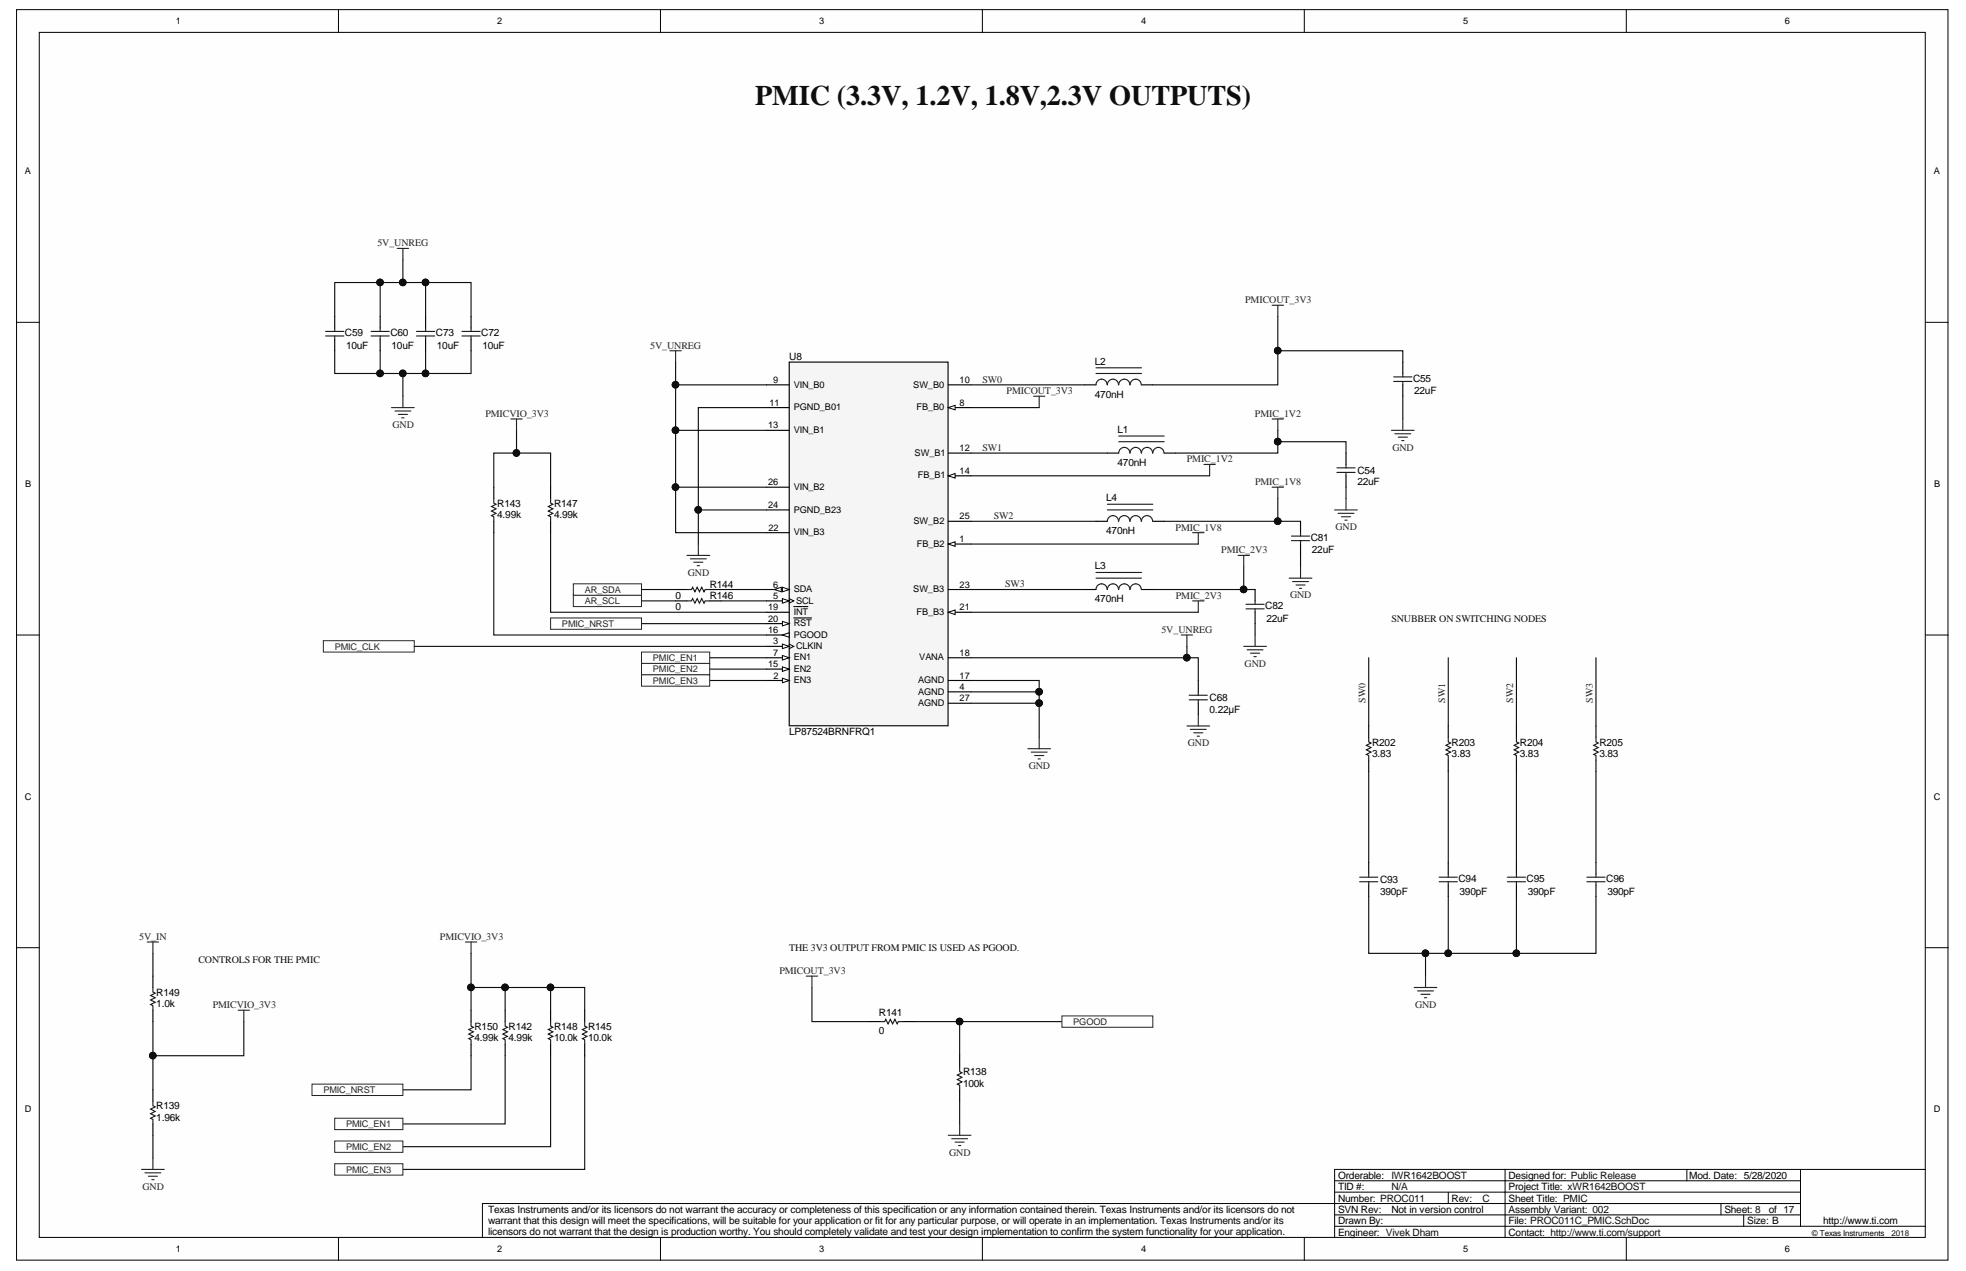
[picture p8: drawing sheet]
<svg xmlns="http://www.w3.org/2000/svg" width="432mm" height="279mm" viewBox="0 0 432 279" stroke-linecap="round" stroke-linejoin="round" font-family="sans-serif">
<defs><g id="words">
<text font-size="6.2" fill="#0e0e0e" x="165.9" y="23.1">PMIC (3.3V, 1.2V, 1.8V,2.3V OUTPUTS)</text>
<g font-size="2.2" fill="#262626">
<text x="82.9" y="54.1">5V_UNREG</text>
<text x="273.5" y="66.6">PMICOUT_3V3</text>
<text x="142.8" y="76.5">5V_UNREG</text>
<text x="215.8" y="84">SW0</text>
<text x="221.1" y="86.5">PMICOUT_3V3</text>
<text x="86.2" y="93.9">GND</text>
<text x="106.6" y="91.5">PMICVIO_3V3</text>
<text x="275.6" y="91.5">PMIC_1V2</text>
<text x="215.8" y="99">SW1</text>
<text x="260.7" y="101.5">PMIC_1V2</text>
<text x="305.8" y="98.9">GND</text>
<text x="275.7" y="106.5">PMIC_1V8</text>
<text x="218.3" y="114">SW2</text>
<text x="258.2" y="116.5">PMIC_1V8</text>
<text x="293.3" y="116.4">GND</text>
<text x="268.2" y="121.5">PMIC_2V3</text>
<text x="151.1" y="126.4">GND</text>
<text x="220.8" y="129">SW3</text>
<text x="258.2" y="131.5">PMIC_2V3</text>
<text x="283.3" y="131.4">GND</text>
<text x="255.1" y="139">5V_UNREG</text>
<text x="273.4" y="146.4">GND</text>
<text x="299.9" y="154.4" transform="rotate(-90 299.9 154.4)">SW0</text>
<text x="317.4" y="154.4" transform="rotate(-90 317.4 154.4)">SW1</text>
<text x="332.4" y="154.4" transform="rotate(-90 332.4 154.4)">SW2</text>
<text x="349.8" y="154.4" transform="rotate(-90 349.8 154.4)">SW3</text>
<text x="260.9" y="163.8">GND</text>
<text x="225.9" y="168.8">GND</text>
<text x="30.6" y="206.4">5V_IN</text>
<text x="96.6" y="206.4">PMICVIO_3V3</text>
<text x="171.2" y="213.8">PMICOUT_3V3</text>
<text x="46.7" y="221.3">PMICVIO_3V3</text>
<text x="310.8" y="221.3">GND</text>
<text x="208.5" y="253.7">GND</text>
<text x="31.3" y="261.2">GND</text>
</g>
<g font-size="2.2">
<text x="75.8" y="73.8">C59</text>
<text x="76" y="76.6">10uF</text>
<text x="85.7" y="73.8">C60</text>
<text x="86" y="76.6">10uF</text>
<text x="95.7" y="73.8">C73</text>
<text x="96" y="76.6">10uF</text>
<text x="105.7" y="73.8">C72</text>
<text x="106" y="76.6">10uF</text>
<text x="173.3" y="79.1">U8</text>
<text x="240.5" y="80.1">L2</text>
<text x="310.3" y="83.8">C55</text>
<text x="240.5" y="87.3">470nH</text>
<text x="310.6" y="86.6">22uF</text>
<text x="245.5" y="95">L1</text>
<text x="245.5" y="102.3">470nH</text>
<text x="298.1" y="106.5">22uF</text>
<text x="298.1" y="104">C54</text>
<text x="109.2" y="113.8">4.99k</text>
<text x="109.2" y="111.3">R143</text>
<text x="121.7" y="113.8">4.99k</text>
<text x="121.7" y="111.3">R147</text>
<text x="243" y="110">L4</text>
<text x="243" y="117.3">470nH</text>
<text x="287.9" y="118.8">C81</text>
<text x="240.5" y="125">L3</text>
<text x="288.1" y="121.5">22uF</text>
<text x="148.4" y="131.5">0</text>
<text x="155.9" y="129">R144</text>
<text x="155.9" y="131.5">R146</text>
<text x="148.4" y="134">0</text>
<text x="240.5" y="132.2">470nH</text>
<text x="277.9" y="133.7">C82</text>
<text x="278.2" y="136.5">22uF</text>
<text x="265.7" y="154">C68</text>
<text x="173.3" y="161.4">LP87524BRNFRQ1</text>
<text x="265.7" y="156.5">0.22µF</text>
<text x="301.4" y="166.2">3.83</text>
<text x="301.4" y="163.7">R202</text>
<text x="318.8" y="166.2">3.83</text>
<text x="318.8" y="163.7">R203</text>
<text x="333.8" y="166.2">3.83</text>
<text x="333.8" y="163.7">R204</text>
<text x="351.3" y="166.2">3.83</text>
<text x="351.3" y="163.7">R205</text>
<text x="303.1" y="196.4">390pF</text>
<text x="303.1" y="193.9">C93</text>
<text x="320.3" y="193.7">C94</text>
<text x="320.6" y="196.4">390pF</text>
<text x="335.3" y="193.7">C95</text>
<text x="335.6" y="196.4">390pF</text>
<text x="352.8" y="193.7">C96</text>
<text x="353" y="196.4">390pF</text>
<text x="34.3" y="221.1">1.0k</text>
<text x="34.3" y="218.6">R149</text>
<text x="104.2" y="226.1">R150</text>
<text x="111.7" y="226.1">R142</text>
<text x="121.7" y="226.1">R148</text>
<text x="129.2" y="226.1">R145</text>
<text x="193.1" y="227.1">0</text>
<text x="193.1" y="223.1">R141</text>
<text x="104.2" y="228.6">4.99k</text>
<text x="111.7" y="228.6">4.99k</text>
<text x="121.7" y="228.6">10.0k</text>
<text x="129.2" y="228.6">10.0k</text>
<text x="211.5" y="238.6">100k</text>
<text x="211.5" y="236.1">R138</text>
<text x="34.3" y="243.6">R139</text>
<text x="34.3" y="246.1">1.96k</text>
<text x="293.9" y="263.8">Number: PROC011</text>
<text x="293.9" y="261.3">TID #:</text>
<text x="293.9" y="258.8">Orderable:</text>
<text x="318.8" y="263.8">Rev:</text>
<text x="331.3" y="263.8">Sheet Title: PMIC</text>
<text x="331.3" y="261.3">Project Title: xWR1642BOOST</text>
<text x="331.3" y="258.8">Designed for: Public Release</text>
<text x="371" y="258.8">Mod. Date: 5/28/2020</text>
<text x="107.2" y="266.2">Texas Instruments and/or its licensors do not warrant the accuracy or completeness of this specification or any information contained therein. Texas Instruments and/or its licensors do not</text>
<text x="107.2" y="268.7">warrant that this design will meet the specifications, will be suitable for your application or fit for any particular purpose, or will operate in an implementation. Texas Instruments and/or its</text>
<text x="293.9" y="268.8">Drawn By:</text>
<text x="293.9" y="266.3">SVN Rev:</text>
<text x="305.6" y="266.3">Not in version control</text>
<text x="331.3" y="268.8">File: PROC011C_PMIC.SchDoc</text>
<text x="331.3" y="266.3">Assembly Variant: 002</text>
<text x="378.7" y="266.3">Sheet: 8</text>
<text x="383.7" y="268.8">Size: B</text>
<text x="388.5" y="266.3">of 17</text>
<text x="400.4" y="268.8">http://www.ti.com</text>
<text x="107.2" y="271.1">licensors do not warrant that the design is production worthy. You should completely validate and test your design implementation to confirm the system functionality for your application.</text>
<text x="293.9" y="271.3">Engineer: Vivek Dham</text>
<text x="331.3" y="271.3">Contact: http://www.ti.com/support</text>
</g>
<g font-size="2.2" fill="#0e0e0e">
<text x="305.6" y="136.5">SNUBBER ON SWITCHING NODES</text>
<text x="173.3" y="208.8">THE 3V3 OUTPUT FROM PMIC IS USED AS PGOOD.</text>
<text x="43.6" y="211.3">CONTROLS FOR THE PMIC</text>
<text x="305.6" y="261.3">N/A</text>
<text x="305.6" y="258.8">IWR1642BOOST</text>
<text x="325.6" y="263.8">C</text>
</g>
<g font-size="2">
<text x="38.7" y="5.3">1</text>
<text x="109.2" y="5.3">2</text>
<text x="179.9" y="5.3">3</text>
<text x="250.6" y="5.3">4</text>
<text x="321.3" y="5.3">5</text>
<text x="392" y="5.3">6</text>
<text x="5.5" y="38.3">A</text>
<text x="424.7" y="38.3">A</text>
<text x="169" y="89.1">11</text>
<text x="169.8" y="84.1">9</text>
<text x="174.3" y="85.1">VIN_B0</text>
<text x="200.6" y="85.1">SW_B0</text>
<text x="210.8" y="89.1">8</text>
<text x="210.8" y="84.1">10</text>
<text x="168.7" y="94.1">13</text>
<text x="174.3" y="90.1">PGND_B01</text>
<text x="174.3" y="95.1">VIN_B1</text>
<text x="201.3" y="90.1">FB_B0</text>
<text x="200.9" y="100.1">SW_B1</text>
<text x="210.8" y="99.1">12</text>
<text x="5.5" y="106.9">B</text>
<text x="168.7" y="106.5">26</text>
<text x="174.3" y="107.5">VIN_B2</text>
<text x="201.6" y="105">FB_B1</text>
<text x="210.8" y="104.1">14</text>
<text x="424.8" y="106.9">B</text>
<text x="168.7" y="111.5">24</text>
<text x="174.3" y="112.5">PGND_B23</text>
<text x="168.8" y="116.5">22</text>
<text x="174.3" y="117.5">VIN_B3</text>
<text x="200.6" y="115">SW_B2</text>
<text x="210.8" y="119">1</text>
<text x="210.8" y="114">25</text>
<text x="201.4" y="120">FB_B2</text>
<text x="169.8" y="131.5">5</text>
<text x="169.8" y="129">6</text>
<text x="174.3" y="130">SDA</text>
<text x="200.6" y="130">SW_B3</text>
<text x="210.8" y="129">23</text>
<text x="168.7" y="134">19</text>
<text x="168.7" y="136.5">20</text>
<text x="174.3" y="135">INT</text>
<text x="174.3" y="137.5">RST</text>
<text x="174.8" y="132.5">SCL</text>
<text x="201.3" y="135">FB_B3</text>
<text x="210.8" y="134">21</text>
<text x="168.7" y="139">16</text>
<text x="169.8" y="141.5">3</text>
<text x="169.8" y="144">7</text>
<text x="174.3" y="140">PGOOD</text>
<text x="174.8" y="142.5">CLKIN</text>
<text x="210.8" y="144">18</text>
<text x="168.7" y="146.5">15</text>
<text x="169.9" y="149">2</text>
<text x="174.3" y="150">EN3</text>
<text x="174.3" y="145">EN1</text>
<text x="174.3" y="147.5">EN2</text>
<text x="201.6" y="150">AGND</text>
<text x="201.9" y="145">VANA</text>
<text x="210.8" y="149">17</text>
<text x="201.6" y="152.5">AGND</text>
<text x="201.6" y="155">AGND</text>
<text x="210.8" y="151.5">4</text>
<text x="210.8" y="154">27</text>
<text x="5.5" y="175.6">C</text>
<text x="424.7" y="175.6">C</text>
<text x="5.5" y="244.2">D</text>
<text x="424.7" y="244.2">D</text>
<text x="38.7" y="274.9">1</text>
<text x="109.2" y="274.9">2</text>
<text x="179.9" y="274.9">3</text>
<text x="250.6" y="274.9">4</text>
<text x="321.3" y="274.9">5</text>
<text x="392" y="274.9">6</text>
</g>
<g font-size="2" fill="#262626">
<text x="128.4" y="130.1">AR_SDA</text>
<text x="123.4" y="137.6">PMIC_NRST</text>
<text x="128.4" y="132.6">AR_SCL</text>
<text x="73.5" y="142.6">PMIC_CLK</text>
<text x="143.4" y="145.1">PMIC_EN1</text>
<text x="143.4" y="147.6">PMIC_EN2</text>
<text x="143.4" y="150.1">PMIC_EN3</text>
<text x="235.7" y="225">PGOOD</text>
<text x="71" y="240">PMIC_NRST</text>
<text x="76" y="247.5">PMIC_EN1</text>
<text x="76" y="252.5">PMIC_EN2</text>
<text x="76" y="257.5">PMIC_EN3</text>
</g>
<text font-size="1.8" x="397.9" y="271.3">© Texas Instruments</text>
<text font-size="1.8" fill="#0e0e0e" x="415.4" y="271.3">2018</text>
</g></defs>
<g fill="#fefefe" stroke="#000" stroke-width=".22">
<path d="M3.6 2.1h424.2v274.6h-424.2z"/>
<path d="M8.6 7.1h414.3v264.6h-414.3z"/>
</g>
<g fill="none" stroke="#000" stroke-width=".22">
<path d="M74.3 2.1v5M145.1 2.1v5M215.8 2.1v5M286.5 2.1v5M357.2 2.1v5M3.6 70.8h5M422.9 70.8h5M3.6 139.4h5M422.9 139.4h5M3.6 208.1h5M422.9 208.1h5M293.1 259.2h102.4"/>
<path d="M330.6 256.7h-37.5v15M370.5 256.7v2.5M395.5 256.7v12.5M422.9 256.7h-92.3v15M74.3 271.7v5M145.1 271.7v5M215.8 271.7v5M286.5 271.7v5M293.1 269.2h129.8M293.1 266.7h102.4M293.1 261.7h102.4M318.1 261.7v2.5"/>
<path d="M357.2 271.7v5M378 264.2v2.5M383 266.7v2.5M395.5 264.2h-289.5v7.5"/>
</g>
<g fill="none" stroke="#0e0e0e" stroke-width=".25">
<path d="M88.5 57v5M83.5 62v7.5M93.5 62v7.5M88.5 82v5M140.9 131.9h7.5M158.4 131.9h9.9M300.6 144.4v15M318.1 144.4v15M333.1 144.4v15M350.5 144.4v15M300.6 169.4v19.9M333.1 169.4v19.9"/>
<path d="M350.5 169.4v19.9M318.1 196.8v12.5M110.9 216.8v5M120.9 216.8v5M178.3 216.8v7.5h12.5M313.1 209.3v5M103.5 231.8v7.5h-15M110.9 231.8v15h-22.4M120.9 231.8v20h-32.4M128.4 231.8v24.9h-39.9M200.8 224.3h10v7.5M210.8 224.3h22.4"/>
<path d="M210.8 241.8v5"/>
</g>
<g fill="#0e0e0e" stroke="#0e0e0e" stroke-width=".22">
<circle cx="93.5" cy="62" r=".72"/>
<circle cx="83.5" cy="62" r=".72"/>
<circle cx="88.5" cy="62" r=".72"/>
<circle cx="88.5" cy="82" r=".72"/>
<circle cx="120.9" cy="216.8" r=".72"/>
<circle cx="110.9" cy="216.8" r=".72"/>
<circle cx="210.7" cy="224.3" r=".72"/>
<circle cx="318.1" cy="209.3" r=".72"/>
<circle cx="313.1" cy="209.3" r=".72"/>
</g>
<g fill="none" stroke="#262626" stroke-width=".25">
<path d="M87.2 54.5h2.5M88.5 54.5v2.5M279.4 67h2.5M280.7 67v2.5M86 89.5h5M86.7 90.2h3.5M87.5 91h2M88.2 91.7h.5M88.5 87v2.5M279.4 92h2.5M280.7 92v2.5M279.4 107h2.5"/>
<path d="M280.7 107v2.5M271.9 121.9h2.5M273.2 121.9v2.5M275.7 139.4v2.5M273.2 141.9h5M273.9 142.7h3.5M274.7 143.4h2M275.4 144.2h.5M102.2 206.8h2.5M103.5 206.8v2.5M177.1 214.3h2.5M178.3 214.3v2.5"/>
<path d="M310.6 216.8h5M311.3 217.6h3.5M312.1 218.3h2M312.8 219h.5M313.1 214.3v2.5M208.3 249.3h5M209 250h3.5M209.8 250.8h2M210.5 251.5h.5M210.8 246.8v2.5"/>
</g>
<path d="M125.9 130.7h15v2.5h-15z" fill-rule="evenodd" fill="#fefefe" stroke="#262626" stroke-width=".22"/>
<path d="M140.9 136.9h27.4" fill="none" stroke="#0e0e0e" stroke-width=".25"/>
<g fill="#fefefe" stroke="#262626" stroke-width=".22">
<path d="M120.9 135.7h20v2.5h-20z" fill-rule="evenodd"/>
<path d="M71 140.7h20v2.5h-20z" fill-rule="evenodd"/>
</g>
<path d="M155.9 144.4h12.4M155.9 146.9h12.4M155.9 149.4h12.4" fill="none" stroke="#0e0e0e" stroke-width=".25"/>
<g fill="#fefefe" stroke="#262626" stroke-width=".22">
<path d="M140.9 143.2h15v2.5h-15z" fill-rule="evenodd"/>
<path d="M140.9 145.7h15v2.5h-15z" fill-rule="evenodd"/>
<path d="M140.9 148.2h15v2.4h-15z" fill-rule="evenodd"/>
</g>
<path d="M147.1 77h2.5M148.4 77v2.5M153.4 119.4v2.5M150.9 121.9h5M151.6 122.7h3.5M152.4 123.4h2M153.1 124.2h.5" fill="none" stroke="#262626" stroke-width=".25"/>
<path d="M148.4 79.5v5h19.9M148.4 84.5v10h19.9M148.4 94.5v22.4h19.9M148.4 107h19.9M153.4 112h14.9M140.9 129.4h7.5M158.4 129.4h9.9" fill="none" stroke="#0e0e0e" stroke-width=".25"/>
<g fill="#0e0e0e" stroke="#0e0e0e" stroke-width=".22">
<circle cx="148.4" cy="84.5" r=".72"/>
<circle cx="148.4" cy="94.5" r=".72"/>
<circle cx="148.4" cy="106.9" r=".72"/>
<circle cx="153.3" cy="111.9" r=".72"/>
</g>
<path d="M125.9 128.2h15v2.5h-15z" fill-rule="evenodd" fill="#fefefe" stroke="#262626" stroke-width=".22"/>
<g fill="none" stroke="#0e0e0e" stroke-width=".25">
<path d="M280.7 77h27.4v2.5M113.4 94.5v5M213.3 84.5h24.9M213.3 99.5h29.9M280.7 97h14.9v2.5M108.5 116.9v22.5h59.8M108.5 107v-7.5h12.4v7.5M120.9 116.9v17.5h47.4M213.3 114.5h27.4M280.7 109.5v5h-25M280.7 114.5h4.9M295.6 107v2.5"/>
<path d="M213.3 129.4h24.9M273.2 124.4v5h-20M273.2 129.4h2.5M275.7 136.9v2.5M285.6 121.9v2.5M213.3 149.4h14.9v2.5M213.3 151.9h14.9v10M213.3 154.4h14.9M213.3 144.4h47.4M260.7 141.9v2.5h2.5v5M33.6 209.3v5M103.5 209.3v7.5"/>
<path d="M33.6 224.3v15M53.5 224.3v7.5h-19.9M33.6 249.3v4.9"/>
</g>
<g fill="#0e0e0e" stroke="#0e0e0e" stroke-width=".22">
<circle cx="228.2" cy="151.9" r=".72"/>
<circle cx="228.2" cy="154.4" r=".72"/>
<circle cx="113.4" cy="99.4" r=".72"/>
<circle cx="280.6" cy="77" r=".72"/>
<circle cx="280.6" cy="97" r=".72"/>
<circle cx="280.6" cy="114.4" r=".72"/>
<circle cx="260.7" cy="144.4" r=".72"/>
<circle cx="273.1" cy="129.4" r=".72"/>
<circle cx="33.6" cy="231.8" r=".72"/>
<circle cx="103.4" cy="216.8" r=".72"/>
</g>
<g fill="none" stroke="#262626" stroke-width=".25">
<path d="M112.2 92h2.5M113.4 92v2.5M305.6 94.5h5M306.4 95.2h3.5M307.1 96h2M307.9 96.7h.5M308.1 92v2.5M293.1 112h5M293.9 112.7h3.5M294.6 113.5h2M295.4 114.2h.5M295.6 109.5v2.5"/>
<path d="M259.4 139.4h2.5M260.7 139.4v2.5M283.1 126.9h5M283.9 127.7h3.5M284.6 128.4h2M285.4 129.2h.5M285.6 124.4v2.5M260.7 159.4h5M263.2 156.9v2.5M225.7 164.4h5M226.5 165.1h3.5M227.2 165.9h2"/>
<path d="M228 166.6h.5M228.2 161.9v2.5M261.4 160.1h3.5M262.2 160.9h2M262.9 161.6h.5M32.3 206.8h2.5M33.6 206.8v2.5M52.3 221.8h2.5M53.5 221.8v2.5M31.1 256.7h5M31.8 257.5h3.5M32.6 258.2h2"/>
<path d="M33.3 259h.5M33.6 254.2v2.5"/>
</g>
<path d="M233.2 223h20v2.5h-20z" fill-rule="evenodd" fill="#fefefe" stroke="#262626" stroke-width=".22"/>
<path d="M261.9 116.9h2.5M263.2 116.9v2.5M264.4 102h2.5M265.7 102v2.5M261.9 131.9h2.5M263.2 131.9v2.5" fill="none" stroke="#262626" stroke-width=".25"/>
<path d="M213.3 104.5h52.4" fill="none" stroke="#0e0e0e" stroke-width=".25"/>
<g fill="#fefefe" stroke="#262626" stroke-width=".22">
<path d="M73.5 245.5h15v2.5h-15z" fill-rule="evenodd"/>
<path d="M73.5 250.5h15v2.5h-15z" fill-rule="evenodd"/>
<path d="M73.5 255.5h15v2.5h-15z" fill-rule="evenodd"/>
<path d="M68.5 238h20v2.5h-20z" fill-rule="evenodd"/>
</g>
<path d="M227 87h2.5M228.2 87v2.5" fill="none" stroke="#262626" stroke-width=".25"/>
<path d="M73.5 77v5h30v-5M73.5 69.5v-7.5h30v7.5M83.5 77v5M93.5 77v5M280.7 69.5v15h-27.5M213.3 89.5h14.9M213.3 119.4h49.9M213.3 134.4h49.9M318.1 169.4v19.9M300.6 196.8v12.5h49.9v-12.5M333.1 196.8v12.5" fill="none" stroke="#0e0e0e" stroke-width=".25"/>
<g fill="#0e0e0e" stroke="#0e0e0e" stroke-width=".22">
<circle cx="83.5" cy="82" r=".72"/>
<circle cx="88.5" cy="82" r=".72"/>
<circle cx="93.5" cy="82" r=".72"/>
<circle cx="83.5" cy="62" r=".72"/>
<circle cx="88.5" cy="62" r=".72"/>
<circle cx="93.5" cy="62" r=".72"/>
<circle cx="333" cy="209.3" r=".72"/>
<circle cx="313.1" cy="209.3" r=".72"/>
<circle cx="318.1" cy="209.3" r=".72"/>
<circle cx="280.6" cy="77" r=".72"/>
</g>
<g fill="none" stroke="#000" stroke-width=".25">
<path d="M73.5 69.5v2.5M73.5 74.5v2.5M83.5 69.5v2.5M83.5 74.5v2.5M93.5 69.5v2.5M93.5 74.5v2.5M103.5 69.5v2.5M103.5 74.5v2.5M308.1 79.5v2.5M238.2 84.5h2.5M243.2 99.5h2.5M250.7 84.5h2.5"/>
<path d="M255.7 99.5h2.5M295.6 99.5v2.5M308.1 84.5v2.5M240.7 114.5h2.5M253.2 114.5h2.5M285.6 114.5v2.4M285.6 119.4v2.5M295.6 104.5v2.5M238.2 129.4h2.5M250.7 129.4h2.5M275.7 129.4v2.5M275.7 134.4v2.5"/>
<path d="M300.6 189.3v2.5M300.6 194.3v2.5M318.1 189.3v2.5M318.1 194.3v2.5M333.1 189.3v2.5M333.1 194.3v2.5M350.5 189.3v2.5M350.5 194.3v2.5"/>
</g>
<g fill="none" stroke="#1c1c1c" stroke-width=".25">
<path d="M71.5 73.8h4M71.5 72.8h4M73.5 72v.8M73.5 73.8v.7M81.5 73.8h4M81.5 72.8h4M83.5 72v.8M83.5 73.8v.7M91.5 73.8h4M91.5 72.8h4M93.5 72v.8M93.5 73.8v.7"/>
<path d="M101.5 73.8h4M101.5 72.8h4M103.5 72v.8M103.5 73.8v.7M240.7 82h10M240.7 80.8h10M243.2 84.5a1.22 1.22 0 0 0-1.3-1.3 1.22 1.22 0 0 0-1.2 1.3M245.7 84.5a1.22 1.22 0 0 0-1.3-1.3 1.22 1.22 0 0 0-1.2 1.3M245.7 97h10M245.7 95.7h10M248.2 99.5a1.22 1.22 0 0 0-1.3-1.3 1.22 1.22 0 0 0-1.2 1.3M248.2 84.5a1.22 1.22 0 0 0-1.3-1.3 1.22 1.22 0 0 0-1.2 1.3"/>
<path d="M250.7 99.5a1.22 1.22 0 0 0-1.3-1.3 1.22 1.22 0 0 0-1.2 1.3M250.7 84.5a1.22 1.22 0 0 0-1.3-1.3 1.22 1.22 0 0 0-1.2 1.3M253.1 99.5a1.22 1.22 0 0 0-1.2-1.3 1.22 1.22 0 0 0-1.2 1.3M255.6 99.5a1.22 1.22 0 0 0-1.2-1.3 1.22 1.22 0 0 0-1.2 1.3M306.1 83.7h4M306.1 82.7h4M308.1 82v.7M308.1 83.7v.8M243.2 112h10M243.2 110.7h10M245.7 114.5a1.22 1.22 0 0 0-1.3-1.3 1.22 1.22 0 0 0-1.2 1.3M248.2 114.5a1.22 1.22 0 0 0-1.3-1.3 1.22 1.22 0 0 0-1.2 1.3"/>
<path d="M250.7 114.5a1.22 1.22 0 0 0-1.3-1.3 1.22 1.22 0 0 0-1.2 1.3M253.1 114.5a1.22 1.22 0 0 0-1.2-1.3 1.22 1.22 0 0 0-1.2 1.3M283.6 118.7h4M283.6 117.7h4M285.6 116.9v.8M285.6 118.7v.7M293.6 103.7h4M293.6 102.7h4M295.6 102v.7M295.6 103.7v.8M240.7 126.9h10M240.7 125.7h10"/>
<path d="M243.2 129.4a1.22 1.22 0 0 0-1.3-1.2 1.22 1.22 0 0 0-1.2 1.2M245.7 129.4a1.22 1.22 0 0 0-1.3-1.2 1.22 1.22 0 0 0-1.2 1.2M248.2 129.4a1.22 1.22 0 0 0-1.3-1.2 1.22 1.22 0 0 0-1.2 1.2M250.7 129.4a1.22 1.22 0 0 0-1.3-1.2 1.22 1.22 0 0 0-1.2 1.2M273.7 133.7h4M273.7 132.7h4M275.7 131.9v.8M275.7 133.7v.7M298.6 193.6h4M298.6 192.6h4M300.6 191.8v.8M300.6 193.6v.7"/>
<path d="M316.1 193.6h4M316.1 192.6h4M318.1 191.8v.8M318.1 193.6v.7M331.1 193.6h4M331.1 192.6h4M333.1 191.8v.8M333.1 193.6v.7M348.5 193.6h4M348.5 192.6h4M350.5 191.8v.8M350.5 193.6v.7"/>
</g>
<path d="M173.3 79.5h34.9v79.8h-34.9z" fill="#f5f5f5" stroke="#000" stroke-width=".25"/>
<path d="M208.3 119.4h5" fill="none" stroke="#000" stroke-width=".25"/>
<path d="M208.3 119.4l1.5-.5v1z" fill="#fefefe"/>
<path d="M208.3 119.4l1.5-.5v1z" fill="none" stroke="#000" stroke-width=".22"/>
<path d="M168.3 149.4h5" fill="none" stroke="#000" stroke-width=".25"/>
<path d="M171.8 148.9l1.5 .5-1.5 .5z" fill="#fefefe"/>
<path d="M171.8 148.9l1.5 .5-1.5 .5zM173.3 141.4l1 .5-1 .5" fill="none" stroke="#000" stroke-width=".22"/>
<path d="M168.3 141.9h5" fill="none" stroke="#000" stroke-width=".25"/>
<path d="M171.8 141.4l1.5 .5-1.5 .5z" fill="#fefefe"/>
<path d="M173.3 131.4l1 .5-1 .5M171.8 141.4l1.5 .5-1.5 .5z" fill="none" stroke="#000" stroke-width=".22"/>
<path d="M168.3 131.9h5M208.3 151.9h5" fill="none" stroke="#000" stroke-width=".25"/>
<path d="M171.8 131.4l1.5 .5-1.5 .5z" fill="#fefefe"/>
<path d="M171.8 131.4l1.5 .5-1.5 .5z" fill="none" stroke="#000" stroke-width=".22"/>
<path d="M168.3 129.4h5" fill="none" stroke="#000" stroke-width=".25"/>
<path d="M171.8 128.9l1.5 .5-1.5 .5z" fill="#fefefe"/>
<path d="M171.8 128.9l1.5 .5-1.5 .5z" fill="none" stroke="#000" stroke-width=".22"/>
<path d="M170.1 129.4l1.5-.5v1z" fill="#fefefe"/>
<path d="M170.1 129.4l1.5-.5v1z" fill="none" stroke="#000" stroke-width=".22"/>
<path d="M168.3 144.4h5" fill="none" stroke="#000" stroke-width=".25"/>
<path d="M171.8 143.9l1.5 .5-1.5 .5z" fill="#fefefe"/>
<path d="M171.8 143.9l1.5 .5-1.5 .5z" fill="none" stroke="#000" stroke-width=".22"/>
<path d="M208.3 89.5h5" fill="none" stroke="#000" stroke-width=".25"/>
<path d="M208.3 89.5l1.5-.5v1z" fill="#fefefe"/>
<path d="M208.3 89.5l1.5-.5v1z" fill="none" stroke="#000" stroke-width=".22"/>
<path d="M168.3 84.5h5M168.3 89.5h5M168.3 94.5h5M208.3 84.5h5M208.3 99.5h5M208.3 104.5h5" fill="none" stroke="#000" stroke-width=".25"/>
<path d="M208.3 104.5l1.5-.5v1z" fill="#fefefe"/>
<path d="M208.3 104.5l1.5-.5v1z" fill="none" stroke="#000" stroke-width=".22"/>
<path d="M168.3 146.9h5" fill="none" stroke="#000" stroke-width=".25"/>
<path d="M171.8 146.4l1.5 .5-1.5 .5z" fill="#fefefe"/>
<path d="M171.8 146.4l1.5 .5-1.5 .5z" fill="none" stroke="#000" stroke-width=".22"/>
<path d="M168.3 139.4h5" fill="none" stroke="#000" stroke-width=".25"/>
<path d="M171.8 139.4l1.5-.5v1z" fill="#fefefe"/>
<path d="M171.8 139.4l1.5-.5v1z" fill="none" stroke="#000" stroke-width=".22"/>
<path d="M168.3 134.4h5M168.3 136.9h5M174.3 133.2h.4M174.8 133.2h1.3M176.3 133.2h1.1M208.3 149.4h5M208.3 144.4h5" fill="none" stroke="#000" stroke-width=".25"/>
<path d="M171.8 136.4l1.5 .5-1.5 .5z" fill="#fefefe"/>
<path d="M171.8 136.4l1.5 .5-1.5 .5z" fill="none" stroke="#000" stroke-width=".22"/>
<path d="M174.3 135.7h1.4M175.8 135.7h1.1M177.1 135.7h1.2M208.3 134.4h5" fill="none" stroke="#000" stroke-width=".25"/>
<path d="M208.3 134.4l1.5-.5v1z" fill="#fefefe"/>
<path d="M208.3 134.4l1.5-.5v1z" fill="none" stroke="#000" stroke-width=".22"/>
<g fill="none" stroke="#000" stroke-width=".25">
<path d="M108.5 107v2.5M108.5 114.5v2.4M120.9 107v2.5M120.9 114.5v2.4M168.3 116.9h5M168.3 112h5M168.3 107h5M208.3 114.5h5M148.4 129.4h2.5M148.4 131.9h2.5M155.9 129.4h2.5M155.9 131.9h2.5"/>
<path d="M208.3 129.4h5M208.3 154.4h5M263.2 149.4v2.5M263.2 154.4v2.5M300.6 159.4v2.5M318.1 159.4v2.5M333.1 159.4v2.5M350.5 159.4v2.5M300.6 166.9v2.5M318.1 166.9v2.5M333.1 166.9v2.5M350.5 166.9v2.5"/>
<path d="M33.6 214.3v2.5M33.6 221.8v2.5M33.6 239.3v2.5M103.5 221.8v2.5M103.5 229.3v2.5M110.9 221.8v2.5M110.9 229.3v2.5M120.9 221.8v2.5M120.9 229.3v2.5M128.4 221.8v2.5M128.4 229.3v2.5M190.8 224.3h2.5"/>
<path d="M198.3 224.3h2.5M210.8 231.8v2.5M210.8 239.3v2.5M33.6 246.8v2.5"/>
</g>
<g fill="none" stroke="#1c1c1c" stroke-width=".25">
<path d="M108.5 109.5v1l.5 .2-1 .5 1 .5-1 .5 1 .5-1 .5 .5 .3v1M120.9 109.5v1l.5 .2-1 .5 1 .5-1 .5 1 .5-1 .5 .5 .3v1M150.9 129.4h1l.2-.5 .5 1 .5-1 .5 1 .5-1 .5 1 .3-.5h1M150.9 131.9h1l.2-.5 .5 1 .5-1 .5 1 .5-1 .5 1 .3-.5h1M261.2 153.6h4M261.2 152.6h4M263.2 151.9v.7M263.2 153.6v.8M300.6 161.9v1l.5 .2-1 .5 1 .5-1 .5 1 .5-1 .5 .5 .3v1M318.1 161.9v1l.5 .2-1 .5 1 .5-1 .5 1 .5-1 .5 .5 .3v1M333.1 161.9v1l.5 .2-1 .5 1 .5-1 .5 1 .5-1 .5 .5 .3v1M350.5 161.9v1l.5 .2-1 .5 1 .5-1 .5 1 .5-1 .5 .5 .3v1"/>
<path d="M33.6 216.8v1l.5 .3-1 .5 1 .4-1 .5 1 .5-1 .5 .5 .3v1M103.5 224.3v1l.5 .2-1 .5 1 .5-1 .5 1 .5-1 .5 .5 .3v1M110.9 224.3v1l.5 .2-1 .5 1 .5-1 .5 1 .5-1 .5 .5 .3v1M120.9 224.3v1l.5 .2-1 .5 1 .5-1 .5 1 .5-1 .5 .5 .3v1M128.4 224.3v1l.5 .2-1 .5 1 .5-1 .5 1 .5-1 .5 .5 .3v1M193.3 224.3h1l.3-.5 .5 1 .5-1 .4 1 .5-1 .5 1 .3-.5h1M210.8 234.3v1l.5 .2-1 .5 1 .5-1 .5 1 .5-1 .5 .5 .3v1M33.6 241.8v1l.5 .2-1 .5 1 .5-1 .5 1 .5-1 .5 .5 .3v1"/>
</g>
<path d="M168.3 89.5h-14.9v29.9M280.7 94.5v5h-22.5M308.1 87v5M91 141.9h77.3M103.5 221.8v-5h24.9v5" fill="none" stroke="#0e0e0e" stroke-width=".25"/>
<g fill="#0e0e0e" stroke="#0e0e0e" stroke-width=".22">
<circle cx="153.3" cy="111.9" r=".72"/>
<circle cx="280.6" cy="97" r=".72"/>
<circle cx="103.4" cy="216.8" r=".72"/>
<circle cx="110.9" cy="216.8" r=".72"/>
<circle cx="120.9" cy="216.8" r=".72"/>
</g>
<use href="#words"/>
</svg>
